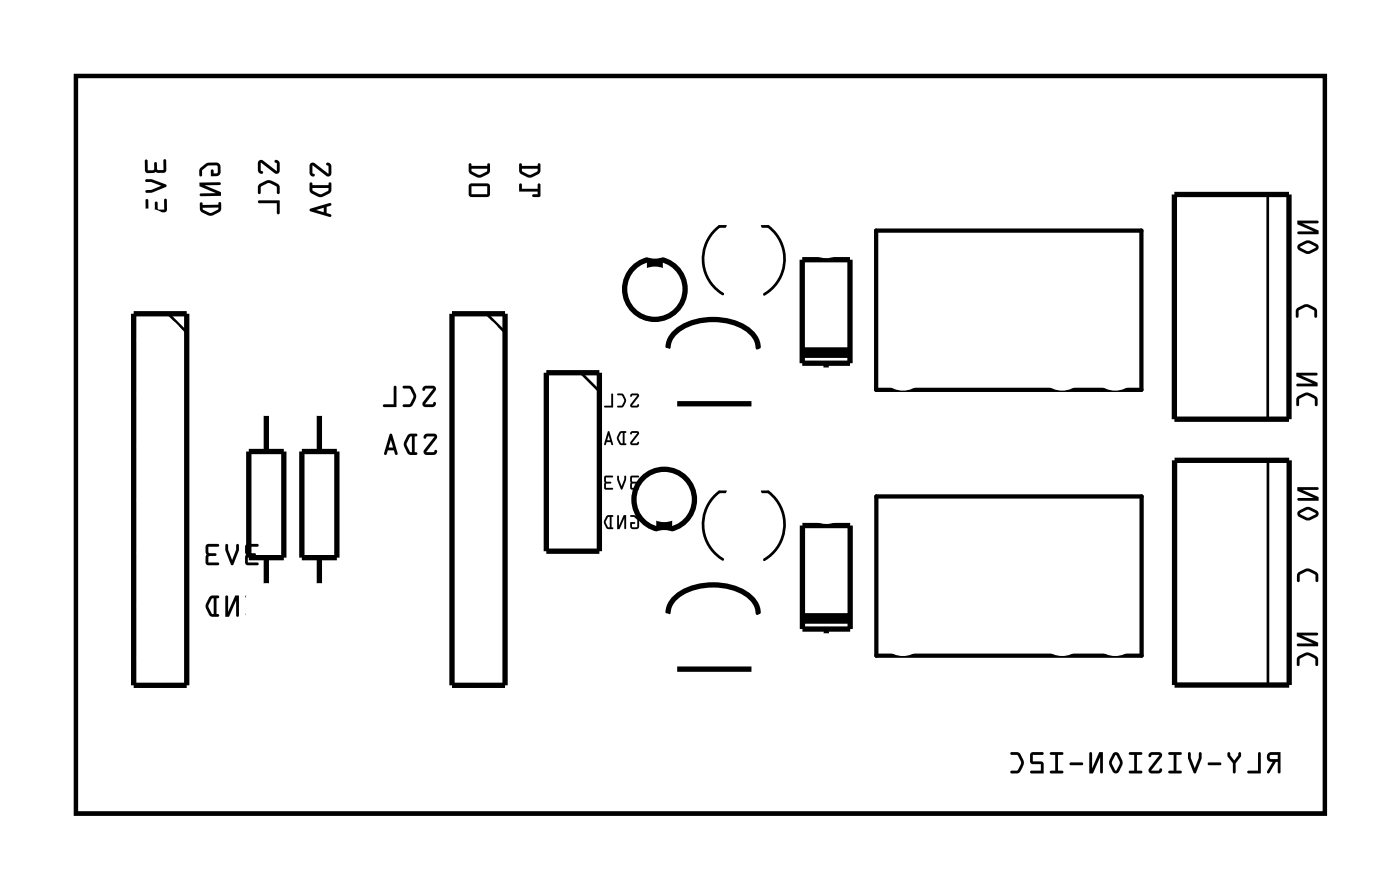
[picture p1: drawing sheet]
<svg xmlns="http://www.w3.org/2000/svg" width="67mm" height="43mm" viewBox="0 0 67 43" stroke-linecap="round" stroke-linejoin="round" font-family="sans-serif">
<path d="M3.6 3.6h59.8v35.3h-59.8zM41.9 11h12.7v7.7h-12.7zM42 23.8h12.7v7.6h-12.7z" fill="none" stroke="#000" stroke-width=".2"/>
<g fill="#000">
<path d="M31.1 12.3h.5v.5h-.5zM62.1 14.7l.4-.1a.49 .49 0 0 1 .6 .5l-.2 .1v-.3l-.4-.2-.3 .2v.3h-.1zM31.5 24.9h.6v.5h-.6zM62.2 27.4l.4-.2a.49 .49 0 0 1 .5 .6h-.1v-.3l-.4-.2-.4 .2v.3h-.1z"/>
<path d="M7 7.7l-.1 .5 .1 .1h.8l.2-.1-.1-.6-.1 .1v.4h-.3l-.1-.3v.3l-.3 .1v-.5zM7 8.6v.1l.7 .2-.7 .2v.1h.3l.7-.3-.1-.1-.6-.2zM7 9.5v.5l.1 .2h.8l.1-.1-.1-.6v.1v.4h-.3l-.1-.4-.1 .4h-.3v-.4z"/>
<path d="M7 7.7l-.1 .5 .1 .1h.8l.2-.1-.1-.6-.1 .1v.4h-.3l-.1-.3v.3l-.3 .1v-.5zM7 7.7h.1v.5l.3-.1v-.3l.1 .3h.3v-.4l.1-.1 .1 .6-.2 .1h-.8l-.1-.1zM7 8.6v.1l.7 .2-.7 .2v.1h.3l.7-.3-.1-.1-.6-.2zM7 8.6h.3l.6 .2 .1 .1-.7 .3h-.3v-.1l.7-.2-.7-.2zM7 9.5v.5l.1 .2h.8l.1-.1-.1-.6v.1v.4h-.3l-.1-.4-.1 .4h-.3v-.4zM7 9.5l.1 .1v.4h.3l.1-.4 .1 .4h.3v-.4v-.1l.1 .6-.1 .1h-.8l-.1-.2z"/>
<path d="M9.6 8l-.1 .2 .1 .2 .1-.2 .2-.3h.5v.4h-.2v-.2h-.1v.3h.3l.1-.1 .1-.3-.2-.2a.7 .7 0 0 0-.8 .2zM9.5 8.7l.1 .2 .7 .3-.7 .1v.1h1v-.2l-.8-.3h.7v-.2zM9.6 9.7v.4a.6 .6 0 0 0 .9 .1l.1-.2-.1-.3v.1h-.8v-.1zM9.7 9.9l.8 .1-.4 .2-.4-.2z"/>
<path d="M9.6 8l-.1 .2 .1 .2 .1-.2 .2-.3h.5v.4h-.2v-.2h-.1v.3h.3l.1-.1 .1-.3-.2-.2a.7 .7 0 0 0-.8 .2zM9.6 8l.3-.2h.5l.1 .1v.4l-.1 .1h-.3v-.3h.1v.2h.2v-.3l-.4-.1-.3 .3v.2h-.1l-.1-.2zM9.5 8.7l.1 .2 .7 .3-.7 .1v.1h1v-.2l-.8-.3h.7v-.2zM9.5 8.7h1v.2h-.7l.8 .3v.2h-1v-.1l.7-.1-.7-.3zM9.6 9.7v.4l.4 .2h.2l.4-.3-.1-.3v.1h-.8v-.1zM9.6 9.7h.1v.1h.8v-.1l.1 .3-.4 .3h-.2l-.4-.2zM9.7 9.9l.8 .1-.4 .2-.4-.2zM9.7 9.9v.1l.4 .2 .4-.2z"/>
<path d="M12.4 7.7l-.1 .4 .2 .2h.1l-.1-.1v-.4l.7 .5 .2-.1v-.4l-.1-.1h-.2l.2 .1-.1 .4-.6-.5zM12.4 8.8l-.1 .4 .1 .1 .1-.4 .3-.1 .4 .1 .1 .4 .1-.1v-.2a.61 .61 0 0 0-.7-.3zM12.4 9.6v.1h.9v.5h.1v-.6z"/>
<path d="M12.4 7.7l-.1 .4 .2 .2h.1l-.1-.2v-.3l.7 .5 .2-.1v-.4l-.1-.1h-.2l.2 .1-.1 .4-.6-.5zM12.4 7.7h.2l.6 .5 .1-.4-.2-.1h.2l.1 .1v.4l-.2 .1-.7-.5v.3l.1 .2h-.1l-.2-.2zM12.4 8.8v.5l.1-.1v-.3l.4-.1 .3 .1 .1 .3h.1v-.3l-.4-.2-.2-.1zM12.4 8.8l.4-.2 .2 .1 .4 .2v.3h-.1l-.1-.3-.3-.1-.4 .1v.3l-.1 .1zM12.4 9.6v.1h.9v.5h.1v-.6zM12.4 9.6h1v.6h-.1v-.5h-.9z"/>
<path d="M14.9 7.8l-.1 .5 .1 .1h.2l-.1-.1v-.4l.7 .5h.2v-.4l-.1-.2h-.2l.1 .2v.3l-.6-.5zM15 9h.7v.1l-.4 .2-.3-.2zM14.8 8.7l.1 .5a.61 .61 0 0 0 .9 .1l.1-.2-.1-.4-.1 .2h-.7l-.1-.2zM15.1 10l.4-.1v.3zM14.8 10l.1 .1 1 .2-.3-.1v-.3l.3-.1-.1-.1z"/>
<path d="M14.9 7.8l-.1 .5 .1 .1h.2l-.1-.1v-.4l.7 .5h.2v-.4l-.1-.2h-.2l.1 .2v.3l-.6-.5zM14.9 7.8h.2l.6 .5v-.3l-.1-.2h.2l.1 .2v.4h-.2l-.7-.5v.4l.1 .1h-.2l-.1-.1zM15 9h.7v.1l-.4 .2-.3-.2zM15 9v.1l.3 .2 .4-.2v-.1zM14.8 8.7l.1 .5a.61 .61 0 0 0 .9 .1l.1-.2-.1-.4-.1 .2h-.7l-.1-.2zM14.8 8.7h.1l.1 .2h.7l.1-.2 .1 .4-.4 .3h-.3l-.3-.2zM15.1 10l.4-.1v.3zM15.1 10l.4 .2v-.3zM14.8 10l.1 .1 1 .2-.3-.1v-.3l.3-.1-.1-.1zM14.8 10l1-.3 .1 .1-.3 .1v.3l.3 .1-1-.2z"/>
<path d="M20.3 18.5l-.1 .1 .1 .1 .1-.1h.3l-.4 .6-.1 .2 .2 .1h.4l.1-.1-.1-.2-.1 .1h-.3l.4-.6 .1-.1-.2-.1zM20.3 18.5h.4l.2 .1-.1 .1-.4 .6h.3l.1-.1 .1 .2-.1 .1h-.4l-.2-.1 .1-.2 .4-.6h-.3l-.1 .1zM19.3 18.5v.1h.3l.2 .3-.2 .4-.3 .1v.1h.3a.6 .6 0 0 0 .3-.7l-.2-.3zM19.3 18.5h.4l.2 .4-.1 .3-.2 .3-.3-.1 .3-.1 .2-.3-.2-.4h-.3zM18.9 18.5v.8l-.5 .1v.1h.6v-1zM18.9 18.5h.1v1h-.6v-.1l.4-.1z"/>
<path d="M20.3 18.5v.2l.1-.1h.3l-.4 .6-.1 .2 .2 .1h.4l.1-.1-.1-.2-.1 .1h-.3l.4-.6 .1-.1-.2-.1zM19.3 18.5v.1h.3l.2 .3-.2 .4-.3 .1v.1h.3a.6 .6 0 0 0 .3-.7l-.2-.3zM18.9 18.5l-.1 .8-.4 .1v.1h.6v-1z"/>
<path d="M22.6 8.1h.7v.1l-.4 .2-.3-.2zM22.6 8.1v.1l.3 .2 .4-.2v-.1zM22.5 7.8v.5a.6 .6 0 0 0 .9 0l.1-.1-.1-.4-.1 .1h-.7v-.1zM22.5 7.8h.1v.1h.7l.1-.1 .1 .4-.4 .3h-.3l-.3-.2zM22.6 8.9h.7v.4h-.7zM22.6 8.9v.4h.7v-.4zM22.5 8.8l-.1 .5 .1 .1h.8l.1-.1 .1-.4-.1-.1zM22.5 8.8h.9l.1 .1v.4l-.2 .1h-.8l-.1-.1z"/>
<path d="M22.6 8.1h.7v.1l-.4 .2-.3-.2zM22.5 7.8v.5a.6 .6 0 0 0 .9 0l.1-.1-.1-.4-.1 .1h-.7v-.1zM22.6 8.9h.7v.4h-.7zM22.5 8.8l-.1 .5 .1 .1h.8l.1-.1 .1-.4-.1-.1z"/>
<path d="M25 8.1h.7v.1l-.3 .2-.4-.2zM25 8.1v.1l.4 .2 .3-.2v-.1zM24.9 7.8v.5a.6 .6 0 0 0 .9 0l.1-.1-.1-.4-.1 .1h-.7v-.1zM24.9 7.8h.1v.1h.7l.1-.1 .1 .4-.4 .3h-.3l-.3-.2zM24.9 8.8v.4h.8v.1h-.2v.1h.4l-.1-.6h-.1v.2h-.7v-.2zM24.9 8.8h.1v.2h.7v-.2h.1l.1 .6h-.4v-.1h.2v-.1h-.8z"/>
<path d="M25 8.1h.7v.1l-.3 .2-.4-.2zM24.9 7.8v.5a.6 .6 0 0 0 .9 0l.1-.1-.1-.4-.1 .1h-.7v-.1zM24.9 8.8v.4h.8v.1h-.2v.1h.4l-.1-.6h-.1v.2h-.7v-.2z"/>
<path d="M30.2 18.9v.1l.3-.1-.3 .5 .3 .1 .1-.2-.3 .1 .3-.5zM30.2 18.9h.4l-.3 .5 .3-.1-.1 .2-.3-.1 .3-.5-.3 .1zM29.6 18.8v.1h.2l.1 .3-.1 .2-.3 .1h.3l.2-.4-.2-.3zM29.6 18.8h.2l.2 .3-.2 .4h-.3l.3-.1 .1-.2-.1-.3h-.2zM29.3 18.8v.6h-.3v.1h.3l.1-.6zM29.3 18.8l.1 .1-.1 .6h-.4l.1-.1h.3z"/>
<path d="M30.2 18.9v.1l.3-.1-.3 .5 .3 .1 .1-.2-.3 .1 .3-.5zM29.6 18.8v.1h.2l.1 .3-.1 .2-.3 .1h.3l.2-.4-.2-.3zM29.3 18.8v.6h-.3l-.1 .1h.4l.1-.6z"/>
<path d="M62.1 14.7v.5h.1v-.3l.3-.2 .4 .2v.3h.2l-.1-.4-.3-.2h-.2zM62.1 14.7l.4-.1h.2l.3 .2 .1 .4h-.2v-.3l-.4-.2-.3 .2v.3h-.1z"/>
<path d="M62.1 17.8v.2l.8 .4h-.8v.1h1v-.2l-.8-.3h.7v-.2zM62.1 19v.4l.1-.3 .3-.2 .4 .2 .1 .3h.1v-.3a.6 .6 0 0 0-.7-.3z"/>
<path d="M62.1 17.8v.2l.8 .4h-.8v.1h1v-.2l-.8-.3h.7v-.2zM62.1 17.8h.9v.2h-.7l.8 .3v.2h-1v-.1h.8l-.8-.4zM62.1 19v.4h.1v-.3l.4-.2 .3 .2 .1 .3h.1v-.4l-.4-.2h-.2zM62.1 19l.4-.2h.2l.4 .2v.4h-.1l-.1-.3-.3-.2-.4 .2v.3h-.1z"/>
<path d="M62.1 10.6v.1l.8 .4h-.7v.1h.9v-.2l-.8-.3h.8v-.1zM62.2 11.7v.3l.4 .1 .4-.1a.17 .17 0 0 0 0-.3l-.4-.2zM62.2 11.8l.4-.2 .4 .2-.4 .2z"/>
<path d="M62.1 10.6v.1l.8 .4h-.7v.1h.9v-.2l-.8-.3h.8v-.1zM62.1 10.6h1v.1h-.8l.8 .3v.2h-.9v-.1h.7l-.8-.4zM62.2 11.7v.3l.4 .1h.2l.3-.2v-.2l-.4-.2zM62.2 11.7l.4-.2 .4 .2a.17 .17 0 0 1 0 .3l-.4 .1-.4-.1zM62.2 11.8l.4-.2 .4 .2-.4 .2zM62.3 11.8l.3 .2 .4-.2-.4-.2z"/>
<path d="M3.6 3.6v35.3h59.8v-35.3zM3.6 3.6h59.8v35.3h-59.8z"/>
<path d="M11.8 28.5v.1l.2 .1 .3 .3-.1 .4-.3-.1v-.1h.1v-.1h-.3l.1 .4h.5l.1-.2a.7 .7 0 0 0-.2-.7zM11.8 28.5h.3l.3 .4v.4l-.1 .2h-.4l-.2-.1v-.4l.4 .1-.1 .1h-.1v.2l.4-.1-.1-.4-.2-.3h-.2zM10.8 28.5v1h.2l.3-.8v.7l.1 .1v-1h-.1l-.4 .8v-.7zM10.8 28.5l.1 .1v.7l.4-.8h.1v1l-.1-.1v-.7l-.3 .8h-.2zM10 28.6l-.1 .3v.2l.2 .4h.4v-.1h-.1v-.8l.1-.1zM10 28.6l.5-.1-.1 .1v.8h.1v.1h-.4l-.2-.4-.1-.2zM10.1 28.6h.1v.8l-.1-.1-.1-.3zM10.2 28.6l-.2 .4 .1 .3 .1 .1v-.8z"/>
<path d="M11.8 26.1l-.1 .9h.2h.4v-.1h-.4v-.3l.4-.1h-.4v-.3h.4l.1-.1zM11.8 26.1h.6l-.1 .1h-.4v.3h.4l-.4 .1v.3h.4v.1l-.4 .1-.2-.1zM10.8 26.1v.2l.3 .7h.1l.2-.7v-.2h-.1l-.2 .7-.2-.7zM10.8 26l.1 .1 .2 .7 .2-.7h.1v.2l-.2 .7h-.1l-.3-.7zM9.9 26.1v.9h.1h.5v-.1h-.5v-.3l.4-.1h-.4v-.3h.4l.1-.1zM9.9 26.1h.6l-.1 .1h-.4v.3h.4l-.4 .1v.3h.5v.1l-.5 .1-.1-.1z"/>
<path d="M11.8 28.5v.1l.2 .1 .3 .3-.1 .4-.3-.1v-.1h.1v-.1h-.3l.1 .4h.4l.2-.1a.64 .64 0 0 0-.6-.9zM10.8 28.5v1h.2l.3-.8v.7l.1 .1v-1h-.1l-.4 .8v-.7zM10 28.6a.6 .6 0 0 0 0 .9h.4l.1-.1h-.1v-.8l.1-.1zM10.2 28.6v.8l-.1-.1-.1-.3z"/>
<path d="M11.8 26.1l-.1 .9 .2 .1 .4-.1v-.1h-.4v-.3l.4-.1h-.4v-.3h.4l.1-.1zM10.8 26v.3l.3 .7h.1l.2-.7v-.2h-.1l-.2 .7-.2-.7zM9.9 26.1v.9l.1 .1 .5-.1v-.1h-.5v-.3l.4-.1h-.4v-.3h.4l.1-.1z"/>
<path d="M20.3 20.8v.2l.2-.1h.3l-.5 .6v.2l.1 .1h.4l.1-.1v-.2l-.1 .1h-.4l.5-.6v-.2h-.1zM20.3 20.8h.5h.1v.2l-.5 .6h.4l.1-.1v.2l-.1 .1h-.4l-.1-.1v-.2l.5-.6h-.3l-.2 .1zM19.5 20.8l-.2 .4 .1 .2 .2 .3 .3 .1 .1-.1-.1-.1v-.7l.1-.1zM19.5 20.8h.5l-.1 .1v.7l.1 .1-.1 .1-.3-.1-.2-.3-.1-.2zM19.6 20.9h.1v.7h-.1l-.1-.3zM19.6 20.9l-.1 .4 .1 .3h.1v-.7zM18.7 20.8l-.3 .9 .1 .1 .1-.3h.3l.1 .3-.2-1zM18.7 20.8h.1l.2 1-.1-.3h-.3l-.1 .3-.1-.1zM18.7 21.1l.1 .3h-.2zM18.7 21.1l-.1 .3h.2z"/>
<path d="M20.3 20.8v.2l.2-.1h.3l-.5 .6v.2l.1 .1h.4l.1-.1v-.2l-.1 .1h-.4l.5-.6v-.2h-.1zM19.5 20.8a.6 .6 0 0 0 0 .9l.4 .1 .1-.1-.1-.1v-.7l.1-.1zM19.6 20.9h.1v.7h-.1l-.1-.3zM18.7 20.8l-.3 .9 .1 .1 .1-.3h.3l.1 .3-.2-1zM18.7 21.1l.1 .3h-.2z"/>
<path d="M30.2 24.7l.3 .2v.3h-.2v-.1l.1-.1h-.2l.1 .3h.3v-.4a.31 .31 0 0 0-.4-.2zM29.6 24.7l-.1 .6h.2l.2-.5v.5l.1-.6h-.1l-.3 .5v-.5zM29.1 24.7h.1v.5l-.2-.2zM29 24.7a.4 .4 0 0 0 0 .6h.4l-.1-.1v-.5h.1z"/>
<path d="M30.2 24.7l.3 .2v.3h-.2v-.1l.1-.1h-.2l.1 .3h.3v-.4a.31 .31 0 0 0-.4-.2zM30.2 24.7h.2l.2 .1v.4l-.1 .1-.3-.1v-.2h.2l-.1 .1v.1h.2v-.3zM29.6 24.7v.6h.1l.2-.5v.5l.1-.6h-.1l-.3 .5v-.5zM29.6 24.7v.5l.3-.5h.1l-.1 .6v-.5l-.2 .5h-.2zM29.1 24.7h.1v.5l-.2-.2zM29.1 24.7l-.1 .3 .2 .2v-.5zM29 24.7l-.1 .4 .2 .2h.2v-.6h.1zM29 24.7h.4h-.1v.6h-.2l-.2-.2z"/>
<path d="M30.2 22.8v.6h.4l-.3-.1v-.1l.2-.1-.2-.1v-.2h.3zM30.2 22.8h.4h-.3v.2l.2 .1-.2 .1v.1h.3v.1h-.4zM29.6 22.8l-.1 .2 .3 .4 .2-.6h-.1l-.1 .5zM29.6 22.8l.2 .5 .1-.5h.1l-.2 .6-.3-.4zM28.9 22.8v.6h.4l-.3-.1v-.1l.3-.1-.3-.1v-.2h.3zM28.9 22.8h.4h-.3v.2l.3 .1-.3 .1v.1h.3v.1h-.4z"/>
<path d="M30.2 20.7v.1l.3-.1-.3 .5 .3 .1 .1-.2-.3 .1 .3-.5zM30.2 20.7h.4l-.3 .5 .3-.1-.1 .2-.3-.1 .3-.5-.3 .1zM29.7 20.7h.1v.5l-.2-.2zM29.7 20.7l-.1 .3 .2 .2v-.5zM29.7 20.7l-.1 .4 .1 .2h.3l-.1-.6h.1zM29.7 20.7h.3h-.1l.1 .6h-.3l-.1-.2zM29.1 20.8l.1 .3h-.1zM29.1 20.8v.3h.1zM29.1 20.6l-.2 .7h.1v-.1h.2l.1 .1zM29.1 20.6l.2 .7-.1-.1h-.2v.1h-.1z"/>
<path d="M30.2 22.8v.6h.4v-.1h-.3v-.1l.2-.1-.2-.1v-.2h.3zM29.6 22.8l-.1 .2 .3 .4 .2-.6h-.1l-.1 .5-.2-.5zM28.9 22.8v.6h.4v-.1h-.3v-.1l.3-.1-.3-.1v-.2h.3z"/>
<path d="M30.2 20.7v.1l.3-.1-.3 .5 .3 .1 .1-.2-.3 .1 .3-.5zM29.7 20.7h.1v.5l-.2-.2zM29.7 20.7a.4 .4 0 0 0 0 .6h.3l-.1-.1v-.5h.1zM29.1 20.8l.1 .3h-.1zM29.1 20.6l-.2 .7h.1v-.1h.2l.1 .1z"/>
<path d="M60.8 36.1h.4v.2h-.4zM60.7 36.1a.24 .24 0 0 0 0 .2 .24 .24 0 0 0 .2 .2l-.2 .5h.1l.3-.5h.1v.4l.1 .1v-1zM60.3 36l-.1 .9h-.4v.1h.6v-.9zM58.8 36v.2l.2 .3v.4l.1 .1 .1-.5 .2-.3v-.2h-.1l-.2 .4-.2-.4zM57.8 36.5l.1 .1h.6l-.1-.1zM56.9 36v.3l.2 .7h.1l.3-.7v-.3h-.1l-.2 .8-.2-.8zM56 36v.1h.2v.8h-.2l-.1 .1h.6v-.1h-.2v-.8h.2l.1-.1zM55 36v.2l.2-.1h.3l-.5 .7v.1l.1 .1h.4l.1-.1v-.1l-.1 .1h-.4l.5-.7v-.1l-.1-.1zM54.1 36v.1h.2v.8h-.2l-.1 .1h.7v-.1h-.3v-.8h.3v-.1zM53.3 36l-.2 .5 .2 .4a.17 .17 0 0 0 .3 0l.1-.5-.1-.4zM53.4 36.1l.2 .4-.2 .4-.2-.4zM52.2 36v1h.1l.4-.8v.7l.1 .1v-1h-.2l-.3 .8v-.7zM51.2 36.5l.1 .1h.6l-.1-.1zM50.3 36v.1h.2v.8h-.2v.1h.6v-.1h-.2v-.8h.2v-.1zM49.4 36l-.1 .5 .1 .1h.4v.3h-.4l-.1 .1h.7l-.1-.5-.5-.1v-.3h.5l.1-.1zM48.4 36v.1h.3l.2 .4-.2 .4h-.3v.1h.3a.6 .6 0 0 0 .3-.6l-.2-.4z"/>
<path d="M60.8 36.1h.4v.2h-.4zM60.8 36.1v.2h.4v-.2zM60.7 36.1v.2l.2 .2-.2 .5h.1l.3-.5h.1v.4l.1 .1v-1zM60.7 36.1l.6-.1v1l-.1-.1v-.4h-.1l-.3 .5h-.1l.2-.5a.24 .24 0 0 1-.2-.2 .24 .24 0 0 1 0-.2zM60.3 36l-.1 .9h-.4v.1h.6v-.9zM60.3 36l.1 .1v.9h-.6v-.1h.4zM58.8 36v.2l.2 .3v.4l.1 .1 .1-.5 .2-.3v-.2h-.1l-.2 .4-.2-.4zM58.8 36h.1l.2 .4 .2-.4h.1v.2l-.2 .3-.1 .5-.1-.1v-.4l-.2-.3zM57.8 36.5l.1 .1h.6l-.1-.1zM57.8 36.5h.6l.1 .1h-.6zM56.9 36v.3l.2 .7h.1l.3-.7v-.3h-.1l-.2 .8-.2-.8zM56.9 36h.1l.2 .8 .2-.8h.1v.3l-.3 .7h-.1l-.2-.7zM56 36v.1h.2v.8h-.2l-.1 .1h.6v-.1h-.2v-.8h.2l.1-.1zM56 36h.6l-.1 .1h-.2v.8h.2v.1h-.6l.1-.1h.2v-.8h-.2zM55 36v.2l.2-.1h.3l-.5 .7v.1l.1 .1h.4l.1-.1v-.1l-.1 .1h-.4l.5-.7v-.1l-.1-.1zM55 36h.5l.1 .1v.1l-.5 .7h.4l.1-.1v.1l-.1 .1h-.4l-.1-.1v-.1l.5-.7h-.3l-.2 .1zM54.1 36v.1h.2v.8h-.2l-.1 .1h.7v-.1h-.3v-.8h.3v-.1zM54.1 36h.6v.1h-.3v.8h.3v.1h-.7l.1-.1h.2v-.8h-.2zM53.3 36l-.2 .6 .2 .4h.2l.2-.4v-.2l-.1-.4zM53.3 36h.3l.1 .4v.2l-.2 .4h-.2l-.2-.4zM53.4 36.1l.2 .4-.2 .4-.2-.4zM53.4 36.1l-.2 .4 .2 .4 .2-.4zM52.2 36v1h.1l.4-.8v.7l.1 .1v-1h-.2l-.3 .8v-.7zM52.2 36l.1 .1v.7l.3-.8h.2v1l-.1-.1v-.7l-.4 .8h-.1zM51.2 36.5l.1 .1h.6l-.1-.1zM51.2 36.5h.6l.1 .1h-.6zM50.3 36v.1h.2v.8h-.2v.1h.6v-.1h-.2v-.8h.2v-.1zM50.3 36h.6v.1h-.2v.8h.2v.1h-.6v-.1h.2v-.8h-.2zM49.4 36l-.1 .5 .1 .1h.4v.3h-.4l-.1 .1h.7l-.1-.5-.5-.1v-.3h.5l.1-.1zM49.4 36h.6l-.1 .1h-.5v.3l.5 .1 .1 .5h-.7l.1-.1h.4v-.3h-.4l-.1-.1zM48.4 36v.1h.3l.2 .4-.2 .4h-.3v.1h.3l.2-.3 .1-.3-.2-.4zM48.4 36h.4l.2 .4-.1 .3-.2 .3h-.3v-.1h.3l.2-.4-.2-.4h-.3z"/>
<path d="M62.2 27.4l-.1 .4h.1v-.3l.4-.2 .4 .2v.3h.1v-.4l-.4-.2h-.2zM62.2 27.4l.3-.2h.2l.4 .2v.4h-.1v-.3l-.4-.2-.4 .2v.3l-.1 .1z"/>
<path d="M62.1 30.3v.2l.8 .3h-.7l-.1 .1h1v-.2l-.8-.3h.7l.1-.1zM62.2 31.4l-.1 .4 .1 .1v-.4l.4-.1 .4 .1v.4l.1-.1v-.2a.6 .6 0 0 0-.6-.3z"/>
<path d="M62.1 30.3v.2l.8 .3h-.7l-.1 .1h1v-.2l-.8-.3h.7l.1-.1zM62.1 30.3h1l-.1 .1h-.7l.8 .3v.2h-1l.1-.1h.7l-.8-.3zM62.2 31.4l-.1 .5 .1-.1v-.3l.4-.1 .4 .1v.3h.1v-.3l-.3-.2-.3-.1zM62.1 31.4l.4-.2 .3 .1 .3 .2v.3h-.1l-.1-.3-.3-.1-.4 .1v.3l-.1 .1z"/>
<path d="M62.1 23.3v.2l.8 .3h-.7v.2h.9v-.2l-.8-.4h.8v-.1zM62.2 24.5v.2l.4 .2 .4-.2a.17 .17 0 0 0 0-.3l-.4-.1zM62.2 24.6l.4-.2 .4 .2-.4 .2z"/>
<path d="M62.1 23.3v.2l.8 .3h-.7v.2h.9v-.2l-.8-.4h.8v-.1zM62.1 23.3h1v.1h-.8l.8 .4v.2h-.9v-.2h.7l-.8-.3zM62.2 24.5v.2l.4 .2h.2l.3-.3v-.1l-.4-.2zM62.2 24.5l.4-.2 .4 .1a.17 .17 0 0 1 0 .3l-.4 .2-.4-.2zM62.2 24.6l.4-.2 .4 .2-.4 .2zM62.3 24.6l.3 .2 .4-.2-.4-.2z"/>
</g>
<g fill="none" stroke="#000" stroke-width=".25">
<path d="M6.4 15h2.5v17.8h-2.5zM12.8 19.8v1.8M15.3 19.8v1.8M21.6 15h2.6v17.8h-2.6zM26.2 17.8h2.5v8.6h-2.5zM31.1 12.3h.5v.5h-.5zM32 16.6a1.92 1.92 0 0 1 2.2-1.3 2.34 2.34 0 0 1 2 1l.1 .3M32.4 19.3h3.6M38.4 12.4h2.3v5h-2.3zM39.6 12.3v.1M39.6 17.4v.3M56.2 9.3h5.5v10.8h-5.5z"/>
<path d="M11.9 21.6h1.7v5.1h-1.7zM12.8 26.7v1.3M14.5 21.6h1.6v5.1h-1.6zM15.3 26.7v1.3M31.5 24.9h.6v.5h-.6zM32 29.3a1.92 1.92 0 0 1 2.2-1.3 2.34 2.34 0 0 1 2 1l.1 .3M32.4 32h3.6M38.4 25.1h2.3v5h-2.3zM39.6 25v.1M39.6 30.1v.3M56.2 22h5.5v10.8h-5.5z"/>
<circle cx="31.4" cy="13.8" r="1.45"/>
<circle cx="31.8" cy="23.9" r="1.45"/>
</g>
<path d="M38.4 16.9h2.3M38.4 29.6h2.3" fill="none" stroke="#000" stroke-width=".51"/>
<path d="M8.1 15l.8 .9M23.3 15l.9 .9M27.8 17.8l.9 .9M34.8 10.8h-.4a1.95 1.95 0 0 0 .2 3.3M36.5 10.8a.97 .97 0 0 1 .9 .9 1.95 1.95 0 0 1-.8 2.4M60.7 9.3v10.8M34.8 23.5h-.4a1.95 1.95 0 0 0 .2 3.3M36.5 23.5a.97 .97 0 0 1 .9 .9 1.95 1.95 0 0 1-.8 2.4M60.7 22v10.8" fill="none" stroke="#000" stroke-width=".13"/>
<circle cx="12.8" cy="18.8" r=".7" fill="#fff"/>
<circle cx="12.8" cy="18.8" r=".7" fill="none" stroke="#fff" stroke-width=".76" stroke-linecap="butt"/>
<circle cx="12.8" cy="29" r=".7" fill="#fff"/>
<circle cx="12.8" cy="29" r=".7" fill="none" stroke="#fff" stroke-width=".76" stroke-linecap="butt"/>
<circle cx="15.3" cy="18.8" r=".7" fill="#fff"/>
<circle cx="15.3" cy="18.8" r=".7" fill="none" stroke="#fff" stroke-width=".76" stroke-linecap="butt"/>
<circle cx="15.3" cy="29" r=".7" fill="#fff"/>
<circle cx="15.3" cy="29" r=".7" fill="none" stroke="#fff" stroke-width=".76" stroke-linecap="butt"/>
<circle cx="23.5" cy="11.2" r="1.1" fill="#fff"/>
<circle cx="23.5" cy="11.2" r="1.1" fill="none" stroke="#fff" stroke-width=".25"/>
<circle cx="7.1" cy="11.2" r="1.1" fill="#fff"/>
<circle cx="7.1" cy="11.2" r="1.1" fill="none" stroke="#fff" stroke-width=".25"/>
<circle cx="50.9" cy="25.2" r=".76" fill="#fff"/>
<circle cx="50.9" cy="25.2" r=".76" fill="none" stroke="#fff" stroke-width=".76" stroke-linecap="butt"/>
<circle cx="50.9" cy="30.3" r=".76" fill="#fff"/>
<circle cx="50.9" cy="30.3" r=".76" fill="none" stroke="#fff" stroke-width=".76" stroke-linecap="butt"/>
<circle cx="43.2" cy="25.2" r=".76" fill="#fff"/>
<circle cx="43.2" cy="25.2" r=".76" fill="none" stroke="#fff" stroke-width=".76" stroke-linecap="butt"/>
<circle cx="53.4" cy="30.3" r=".76" fill="#fff"/>
<circle cx="53.4" cy="30.3" r=".76" fill="none" stroke="#fff" stroke-width=".76" stroke-linecap="butt"/>
<circle cx="53.4" cy="25.2" r=".76" fill="#fff"/>
<circle cx="53.4" cy="25.2" r=".76" fill="none" stroke="#fff" stroke-width=".76" stroke-linecap="butt"/>
<circle cx="43.2" cy="30.3" r=".76" fill="#fff"/>
<circle cx="43.2" cy="30.3" r=".76" fill="none" stroke="#fff" stroke-width=".76" stroke-linecap="butt"/>
<circle cx="50.9" cy="12.5" r=".76" fill="#fff"/>
<circle cx="50.9" cy="12.5" r=".76" fill="none" stroke="#fff" stroke-width=".76" stroke-linecap="butt"/>
<circle cx="50.9" cy="17.6" r=".76" fill="#fff"/>
<circle cx="50.9" cy="17.6" r=".76" fill="none" stroke="#fff" stroke-width=".76" stroke-linecap="butt"/>
<circle cx="43.2" cy="12.5" r=".76" fill="#fff"/>
<circle cx="43.2" cy="12.5" r=".76" fill="none" stroke="#fff" stroke-width=".76" stroke-linecap="butt"/>
<circle cx="53.4" cy="17.6" r=".76" fill="#fff"/>
<circle cx="53.4" cy="17.6" r=".76" fill="none" stroke="#fff" stroke-width=".76" stroke-linecap="butt"/>
<circle cx="53.4" cy="12.5" r=".76" fill="#fff"/>
<circle cx="53.4" cy="12.5" r=".76" fill="none" stroke="#fff" stroke-width=".76" stroke-linecap="butt"/>
<circle cx="43.2" cy="17.6" r=".76" fill="#fff"/>
<circle cx="43.2" cy="17.6" r=".76" fill="none" stroke="#fff" stroke-width=".76" stroke-linecap="butt"/>
<path d="M38.8 18h1.5v1.6h-1.5z" fill="#fff"/>
<path d="M38.8 18h1.5v1.6h-1.5z" fill="none" stroke="#fff" stroke-width=".76" stroke-linecap="butt"/>
<circle cx="39.6" cy="18.8" r=".79" fill="#fff"/>
<circle cx="39.6" cy="18.8" r=".79" fill="none" stroke="#fff" stroke-width=".76" stroke-linecap="butt"/>
<circle cx="39.6" cy="11.2" r=".79" fill="#fff"/>
<circle cx="39.6" cy="11.2" r=".79" fill="none" stroke="#fff" stroke-width=".76" stroke-linecap="butt"/>
<path d="M38.8 30.7h1.5v1.6h-1.5z" fill="#fff"/>
<path d="M38.8 30.7h1.5v1.6h-1.5z" fill="none" stroke="#fff" stroke-width=".76" stroke-linecap="butt"/>
<circle cx="39.6" cy="31.5" r=".79" fill="#fff"/>
<circle cx="39.6" cy="31.5" r=".79" fill="none" stroke="#fff" stroke-width=".76" stroke-linecap="butt"/>
<circle cx="39.6" cy="23.9" r=".79" fill="#fff"/>
<circle cx="39.6" cy="23.9" r=".79" fill="none" stroke="#fff" stroke-width=".76" stroke-linecap="butt"/>
<circle cx="35.6" cy="13.7" r=".6" fill="#fff"/>
<circle cx="35.6" cy="13.7" r=".6" fill="none" stroke="#fff" stroke-width=".65" stroke-linecap="butt"/>
<path d="M35 13.1h1.2v1.2h-1.2z" fill="#fff"/>
<path d="M35 13.1h1.2v1.2h-1.2z" fill="none" stroke="#fff" stroke-width=".65" stroke-linecap="butt"/>
<circle cx="35.6" cy="11.2" r=".6" fill="#fff"/>
<circle cx="35.6" cy="11.2" r=".6" fill="none" stroke="#fff" stroke-width=".65" stroke-linecap="butt"/>
<circle cx="35.6" cy="26.4" r=".6" fill="#fff"/>
<circle cx="35.6" cy="26.4" r=".6" fill="none" stroke="#fff" stroke-width=".65" stroke-linecap="butt"/>
<path d="M35 25.8h1.2v1.2h-1.2z" fill="#fff"/>
<path d="M35 25.8h1.2v1.2h-1.2z" fill="none" stroke="#fff" stroke-width=".65" stroke-linecap="butt"/>
<circle cx="35.6" cy="23.9" r=".6" fill="#fff"/>
<circle cx="35.6" cy="23.9" r=".6" fill="none" stroke="#fff" stroke-width=".65" stroke-linecap="butt"/>
<circle cx="31.4" cy="11.3" r=".7" fill="#fff"/>
<circle cx="31.4" cy="11.3" r=".7" fill="none" stroke="#fff" stroke-width=".76" stroke-linecap="butt"/>
<circle cx="31.4" cy="13.8" r=".7" fill="#fff"/>
<circle cx="31.4" cy="13.8" r=".7" fill="none" stroke="#fff" stroke-width=".76" stroke-linecap="butt"/>
<circle cx="31.8" cy="23.9" r=".7" fill="#fff"/>
<circle cx="31.8" cy="23.9" r=".7" fill="none" stroke="#fff" stroke-width=".76" stroke-linecap="butt"/>
<circle cx="31.8" cy="26.4" r=".7" fill="#fff"/>
<circle cx="31.8" cy="26.4" r=".7" fill="none" stroke="#fff" stroke-width=".76" stroke-linecap="butt"/>
<circle cx="53.4" cy="12.3" r=".64" fill="#fff"/>
<circle cx="53.4" cy="12.3" r=".64" fill="none" stroke="#fff" stroke-width=".51"/>
<circle cx="50.8" cy="12.3" r=".64" fill="#fff"/>
<circle cx="50.8" cy="12.3" r=".64" fill="none" stroke="#fff" stroke-width=".51"/>
<circle cx="43.2" cy="12.3" r=".64" fill="#fff"/>
<circle cx="43.2" cy="12.3" r=".64" fill="none" stroke="#fff" stroke-width=".51"/>
<circle cx="43.2" cy="17.4" r=".64" fill="#fff"/>
<circle cx="43.2" cy="17.4" r=".64" fill="none" stroke="#fff" stroke-width=".51"/>
<circle cx="50.8" cy="17.4" r=".64" fill="#fff"/>
<circle cx="50.8" cy="17.4" r=".64" fill="none" stroke="#fff" stroke-width=".51"/>
<circle cx="53.4" cy="17.4" r=".64" fill="#fff"/>
<circle cx="53.4" cy="17.4" r=".64" fill="none" stroke="#fff" stroke-width=".51"/>
<circle cx="53.4" cy="25" r=".64" fill="#fff"/>
<circle cx="53.4" cy="25" r=".64" fill="none" stroke="#fff" stroke-width=".51"/>
<circle cx="50.9" cy="25" r=".64" fill="#fff"/>
<circle cx="50.9" cy="25" r=".64" fill="none" stroke="#fff" stroke-width=".51"/>
<circle cx="43.2" cy="25" r=".64" fill="#fff"/>
<circle cx="43.2" cy="25" r=".64" fill="none" stroke="#fff" stroke-width=".51"/>
<circle cx="43.2" cy="30.1" r=".64" fill="#fff"/>
<circle cx="43.2" cy="30.1" r=".64" fill="none" stroke="#fff" stroke-width=".51"/>
<circle cx="50.9" cy="30.1" r=".64" fill="#fff"/>
<circle cx="50.9" cy="30.1" r=".64" fill="none" stroke="#fff" stroke-width=".51"/>
<circle cx="53.4" cy="30.1" r=".64" fill="#fff"/>
<circle cx="53.4" cy="30.1" r=".64" fill="none" stroke="#fff" stroke-width=".51"/>
<circle cx="31.7" cy="30.4" r=".7" fill="#fff"/>
<circle cx="31.7" cy="30.4" r=".7" fill="none" stroke="#fff" stroke-width=".76" stroke-linecap="butt"/>
<circle cx="34.2" cy="30.4" r=".7" fill="#fff"/>
<circle cx="34.2" cy="30.4" r=".7" fill="none" stroke="#fff" stroke-width=".76" stroke-linecap="butt"/>
<circle cx="36.7" cy="30.4" r=".7" fill="#fff"/>
<circle cx="36.7" cy="30.4" r=".7" fill="none" stroke="#fff" stroke-width=".76" stroke-linecap="butt"/>
<circle cx="31.7" cy="17.7" r=".7" fill="#fff"/>
<circle cx="31.7" cy="17.7" r=".7" fill="none" stroke="#fff" stroke-width=".76" stroke-linecap="butt"/>
<circle cx="34.2" cy="17.7" r=".7" fill="#fff"/>
<circle cx="34.2" cy="17.7" r=".7" fill="none" stroke="#fff" stroke-width=".76" stroke-linecap="butt"/>
<circle cx="36.7" cy="17.7" r=".7" fill="#fff"/>
<circle cx="36.7" cy="17.7" r=".7" fill="none" stroke="#fff" stroke-width=".76" stroke-linecap="butt"/>
<path d="M57.7 30.1h1.5v1.6h-1.5z" fill="#fff"/>
<path d="M57.7 30.1h1.5v1.6h-1.5z" fill="none" stroke="#fff" stroke-width=".76" stroke-linecap="butt"/>
<circle cx="58.5" cy="30.9" r=".76" fill="#fff"/>
<circle cx="58.5" cy="30.9" r=".76" fill="none" stroke="#fff" stroke-width=".76" stroke-linecap="butt"/>
<circle cx="58.5" cy="27.4" r=".76" fill="#fff"/>
<circle cx="58.5" cy="27.4" r=".76" fill="none" stroke="#fff" stroke-width=".76" stroke-linecap="butt"/>
<circle cx="58.5" cy="23.9" r=".76" fill="#fff"/>
<circle cx="58.5" cy="23.9" r=".76" fill="none" stroke="#fff" stroke-width=".76" stroke-linecap="butt"/>
<path d="M57.7 17.4h1.5v1.5h-1.5z" fill="#fff"/>
<path d="M57.7 17.4h1.5v1.5h-1.5z" fill="none" stroke="#fff" stroke-width=".76" stroke-linecap="butt"/>
<circle cx="58.5" cy="18.2" r=".76" fill="#fff"/>
<circle cx="58.5" cy="18.2" r=".76" fill="none" stroke="#fff" stroke-width=".76" stroke-linecap="butt"/>
<circle cx="58.5" cy="14.7" r=".76" fill="#fff"/>
<circle cx="58.5" cy="14.7" r=".76" fill="none" stroke="#fff" stroke-width=".76" stroke-linecap="butt"/>
<circle cx="58.5" cy="11.2" r=".76" fill="#fff"/>
<circle cx="58.5" cy="11.2" r=".76" fill="none" stroke="#fff" stroke-width=".76" stroke-linecap="butt"/>
<circle cx="7.7" cy="6.2" r=".74" fill="#fff"/>
<circle cx="7.7" cy="6.2" r=".74" fill="none" stroke="#fff" stroke-width=".76" stroke-linecap="butt"/>
<circle cx="10.2" cy="6.2" r=".74" fill="#fff"/>
<circle cx="10.2" cy="6.2" r=".74" fill="none" stroke="#fff" stroke-width=".76" stroke-linecap="butt"/>
<circle cx="12.7" cy="6.2" r=".74" fill="#fff"/>
<circle cx="12.7" cy="6.2" r=".74" fill="none" stroke="#fff" stroke-width=".76" stroke-linecap="butt"/>
<circle cx="15.3" cy="6.2" r=".74" fill="#fff"/>
<circle cx="15.3" cy="6.2" r=".74" fill="none" stroke="#fff" stroke-width=".76" stroke-linecap="butt"/>
<circle cx="17.8" cy="6.2" r=".74" fill="#fff"/>
<circle cx="17.8" cy="6.2" r=".74" fill="none" stroke="#fff" stroke-width=".76" stroke-linecap="butt"/>
<circle cx="20.4" cy="6.2" r=".74" fill="#fff"/>
<circle cx="20.4" cy="6.2" r=".74" fill="none" stroke="#fff" stroke-width=".76" stroke-linecap="butt"/>
<circle cx="22.9" cy="6.2" r=".74" fill="#fff"/>
<circle cx="22.9" cy="6.2" r=".74" fill="none" stroke="#fff" stroke-width=".76" stroke-linecap="butt"/>
<circle cx="25.4" cy="6.2" r=".74" fill="#fff"/>
<circle cx="25.4" cy="6.2" r=".74" fill="none" stroke="#fff" stroke-width=".76" stroke-linecap="butt"/>
<circle cx="28" cy="6.2" r=".74" fill="#fff"/>
<circle cx="28" cy="6.2" r=".74" fill="none" stroke="#fff" stroke-width=".76" stroke-linecap="butt"/>
<circle cx="30.5" cy="6.2" r=".74" fill="#fff"/>
<circle cx="30.5" cy="6.2" r=".74" fill="none" stroke="#fff" stroke-width=".76" stroke-linecap="butt"/>
<circle cx="33.1" cy="6.2" r=".74" fill="#fff"/>
<circle cx="33.1" cy="6.2" r=".74" fill="none" stroke="#fff" stroke-width=".76" stroke-linecap="butt"/>
<circle cx="35.6" cy="6.2" r=".74" fill="#fff"/>
<circle cx="35.6" cy="6.2" r=".74" fill="none" stroke="#fff" stroke-width=".76" stroke-linecap="butt"/>
<circle cx="38.1" cy="6.2" r=".74" fill="#fff"/>
<circle cx="38.1" cy="6.2" r=".74" fill="none" stroke="#fff" stroke-width=".76" stroke-linecap="butt"/>
<circle cx="40.7" cy="6.2" r=".74" fill="#fff"/>
<circle cx="40.7" cy="6.2" r=".74" fill="none" stroke="#fff" stroke-width=".76" stroke-linecap="butt"/>
<circle cx="43.2" cy="6.2" r=".74" fill="#fff"/>
<circle cx="43.2" cy="6.2" r=".74" fill="none" stroke="#fff" stroke-width=".76" stroke-linecap="butt"/>
<circle cx="45.8" cy="6.2" r=".74" fill="#fff"/>
<circle cx="45.8" cy="6.2" r=".74" fill="none" stroke="#fff" stroke-width=".76" stroke-linecap="butt"/>
<circle cx="7.7" cy="6.2" r=".74" fill="#fff"/>
<circle cx="7.7" cy="6.2" r=".74" fill="none" stroke="#fff" stroke-width=".76" stroke-linecap="butt"/>
<circle cx="10.2" cy="6.2" r=".74" fill="#fff"/>
<circle cx="10.2" cy="6.2" r=".74" fill="none" stroke="#fff" stroke-width=".76" stroke-linecap="butt"/>
<circle cx="12.7" cy="6.2" r=".74" fill="#fff"/>
<circle cx="12.7" cy="6.2" r=".74" fill="none" stroke="#fff" stroke-width=".76" stroke-linecap="butt"/>
<circle cx="15.3" cy="6.2" r=".74" fill="#fff"/>
<circle cx="15.3" cy="6.2" r=".74" fill="none" stroke="#fff" stroke-width=".76" stroke-linecap="butt"/>
<circle cx="17.8" cy="6.2" r=".74" fill="#fff"/>
<circle cx="17.8" cy="6.2" r=".74" fill="none" stroke="#fff" stroke-width=".76" stroke-linecap="butt"/>
<circle cx="20.4" cy="6.2" r=".74" fill="#fff"/>
<circle cx="20.4" cy="6.2" r=".74" fill="none" stroke="#fff" stroke-width=".76" stroke-linecap="butt"/>
<circle cx="22.9" cy="6.2" r=".74" fill="#fff"/>
<circle cx="22.9" cy="6.2" r=".74" fill="none" stroke="#fff" stroke-width=".76" stroke-linecap="butt"/>
<circle cx="25.4" cy="6.2" r=".74" fill="#fff"/>
<circle cx="25.4" cy="6.2" r=".74" fill="none" stroke="#fff" stroke-width=".76" stroke-linecap="butt"/>
<circle cx="28" cy="6.2" r=".74" fill="#fff"/>
<circle cx="28" cy="6.2" r=".74" fill="none" stroke="#fff" stroke-width=".76" stroke-linecap="butt"/>
<circle cx="30.5" cy="6.2" r=".74" fill="#fff"/>
<circle cx="30.5" cy="6.2" r=".74" fill="none" stroke="#fff" stroke-width=".76" stroke-linecap="butt"/>
<circle cx="33.1" cy="6.2" r=".74" fill="#fff"/>
<circle cx="33.1" cy="6.2" r=".74" fill="none" stroke="#fff" stroke-width=".76" stroke-linecap="butt"/>
<circle cx="35.6" cy="6.2" r=".74" fill="#fff"/>
<circle cx="35.6" cy="6.2" r=".74" fill="none" stroke="#fff" stroke-width=".76" stroke-linecap="butt"/>
<circle cx="38.1" cy="6.2" r=".74" fill="#fff"/>
<circle cx="38.1" cy="6.2" r=".74" fill="none" stroke="#fff" stroke-width=".76" stroke-linecap="butt"/>
<circle cx="40.7" cy="6.2" r=".74" fill="#fff"/>
<circle cx="40.7" cy="6.2" r=".74" fill="none" stroke="#fff" stroke-width=".76" stroke-linecap="butt"/>
<circle cx="43.2" cy="6.2" r=".74" fill="#fff"/>
<circle cx="43.2" cy="6.2" r=".74" fill="none" stroke="#fff" stroke-width=".76" stroke-linecap="butt"/>
<circle cx="45.8" cy="6.2" r=".74" fill="#fff"/>
<circle cx="45.8" cy="6.2" r=".74" fill="none" stroke="#fff" stroke-width=".76" stroke-linecap="butt"/>
<circle cx="7.7" cy="36.6" r=".74" fill="#fff"/>
<circle cx="7.7" cy="36.6" r=".74" fill="none" stroke="#fff" stroke-width=".76" stroke-linecap="butt"/>
<circle cx="10.2" cy="36.6" r=".74" fill="#fff"/>
<circle cx="10.2" cy="36.6" r=".74" fill="none" stroke="#fff" stroke-width=".76" stroke-linecap="butt"/>
<circle cx="12.7" cy="36.6" r=".74" fill="#fff"/>
<circle cx="12.7" cy="36.6" r=".74" fill="none" stroke="#fff" stroke-width=".76" stroke-linecap="butt"/>
<circle cx="15.3" cy="36.6" r=".74" fill="#fff"/>
<circle cx="15.3" cy="36.6" r=".74" fill="none" stroke="#fff" stroke-width=".76" stroke-linecap="butt"/>
<circle cx="17.8" cy="36.6" r=".74" fill="#fff"/>
<circle cx="17.8" cy="36.6" r=".74" fill="none" stroke="#fff" stroke-width=".76" stroke-linecap="butt"/>
<circle cx="20.4" cy="36.6" r=".74" fill="#fff"/>
<circle cx="20.4" cy="36.6" r=".74" fill="none" stroke="#fff" stroke-width=".76" stroke-linecap="butt"/>
<circle cx="22.9" cy="36.6" r=".74" fill="#fff"/>
<circle cx="22.9" cy="36.6" r=".74" fill="none" stroke="#fff" stroke-width=".76" stroke-linecap="butt"/>
<circle cx="25.4" cy="36.6" r=".74" fill="#fff"/>
<circle cx="25.4" cy="36.6" r=".74" fill="none" stroke="#fff" stroke-width=".76" stroke-linecap="butt"/>
<circle cx="28" cy="36.6" r=".74" fill="#fff"/>
<circle cx="28" cy="36.6" r=".74" fill="none" stroke="#fff" stroke-width=".76" stroke-linecap="butt"/>
<circle cx="30.5" cy="36.6" r=".74" fill="#fff"/>
<circle cx="30.5" cy="36.6" r=".74" fill="none" stroke="#fff" stroke-width=".76" stroke-linecap="butt"/>
<circle cx="33.1" cy="36.6" r=".74" fill="#fff"/>
<circle cx="33.1" cy="36.6" r=".74" fill="none" stroke="#fff" stroke-width=".76" stroke-linecap="butt"/>
<circle cx="35.6" cy="36.6" r=".74" fill="#fff"/>
<circle cx="35.6" cy="36.6" r=".74" fill="none" stroke="#fff" stroke-width=".76" stroke-linecap="butt"/>
<circle cx="38.1" cy="36.6" r=".74" fill="#fff"/>
<circle cx="38.1" cy="36.6" r=".74" fill="none" stroke="#fff" stroke-width=".76" stroke-linecap="butt"/>
<circle cx="40.7" cy="36.6" r=".74" fill="#fff"/>
<circle cx="40.7" cy="36.6" r=".74" fill="none" stroke="#fff" stroke-width=".76" stroke-linecap="butt"/>
<circle cx="43.2" cy="36.6" r=".74" fill="#fff"/>
<circle cx="43.2" cy="36.6" r=".74" fill="none" stroke="#fff" stroke-width=".76" stroke-linecap="butt"/>
<circle cx="45.8" cy="36.6" r=".74" fill="#fff"/>
<circle cx="45.8" cy="36.6" r=".74" fill="none" stroke="#fff" stroke-width=".76" stroke-linecap="butt"/>
<circle cx="7.7" cy="36.6" r=".74" fill="#fff"/>
<circle cx="7.7" cy="36.6" r=".74" fill="none" stroke="#fff" stroke-width=".76" stroke-linecap="butt"/>
<circle cx="10.2" cy="36.6" r=".74" fill="#fff"/>
<circle cx="10.2" cy="36.6" r=".74" fill="none" stroke="#fff" stroke-width=".76" stroke-linecap="butt"/>
<circle cx="12.7" cy="36.6" r=".74" fill="#fff"/>
<circle cx="12.7" cy="36.6" r=".74" fill="none" stroke="#fff" stroke-width=".76" stroke-linecap="butt"/>
<circle cx="15.3" cy="36.6" r=".74" fill="#fff"/>
<circle cx="15.3" cy="36.6" r=".74" fill="none" stroke="#fff" stroke-width=".76" stroke-linecap="butt"/>
<circle cx="17.8" cy="36.6" r=".74" fill="#fff"/>
<circle cx="17.8" cy="36.6" r=".74" fill="none" stroke="#fff" stroke-width=".76" stroke-linecap="butt"/>
<circle cx="20.4" cy="36.6" r=".74" fill="#fff"/>
<circle cx="20.4" cy="36.6" r=".74" fill="none" stroke="#fff" stroke-width=".76" stroke-linecap="butt"/>
<circle cx="22.9" cy="36.6" r=".74" fill="#fff"/>
<circle cx="22.9" cy="36.6" r=".74" fill="none" stroke="#fff" stroke-width=".76" stroke-linecap="butt"/>
<circle cx="25.4" cy="36.6" r=".74" fill="#fff"/>
<circle cx="25.4" cy="36.6" r=".74" fill="none" stroke="#fff" stroke-width=".76" stroke-linecap="butt"/>
<circle cx="28" cy="36.6" r=".74" fill="#fff"/>
<circle cx="28" cy="36.6" r=".74" fill="none" stroke="#fff" stroke-width=".76" stroke-linecap="butt"/>
<circle cx="30.5" cy="36.6" r=".74" fill="#fff"/>
<circle cx="30.5" cy="36.6" r=".74" fill="none" stroke="#fff" stroke-width=".76" stroke-linecap="butt"/>
<circle cx="33.1" cy="36.6" r=".74" fill="#fff"/>
<circle cx="33.1" cy="36.6" r=".74" fill="none" stroke="#fff" stroke-width=".76" stroke-linecap="butt"/>
<circle cx="35.6" cy="36.6" r=".74" fill="#fff"/>
<circle cx="35.6" cy="36.6" r=".74" fill="none" stroke="#fff" stroke-width=".76" stroke-linecap="butt"/>
<circle cx="38.1" cy="36.6" r=".74" fill="#fff"/>
<circle cx="38.1" cy="36.6" r=".74" fill="none" stroke="#fff" stroke-width=".76" stroke-linecap="butt"/>
<circle cx="40.7" cy="36.6" r=".74" fill="#fff"/>
<circle cx="40.7" cy="36.6" r=".74" fill="none" stroke="#fff" stroke-width=".76" stroke-linecap="butt"/>
<circle cx="43.2" cy="36.6" r=".74" fill="#fff"/>
<circle cx="43.2" cy="36.6" r=".74" fill="none" stroke="#fff" stroke-width=".76" stroke-linecap="butt"/>
<circle cx="45.8" cy="36.6" r=".74" fill="#fff"/>
<circle cx="45.8" cy="36.6" r=".74" fill="none" stroke="#fff" stroke-width=".76" stroke-linecap="butt"/>
<circle cx="22.9" cy="16.3" r=".74" fill="#fff"/>
<circle cx="22.9" cy="16.3" r=".74" fill="none" stroke="#fff" stroke-width=".76" stroke-linecap="butt"/>
<circle cx="22.9" cy="18.8" r=".74" fill="#fff"/>
<circle cx="22.9" cy="18.8" r=".74" fill="none" stroke="#fff" stroke-width=".76" stroke-linecap="butt"/>
<circle cx="22.9" cy="21.4" r=".74" fill="#fff"/>
<circle cx="22.9" cy="21.4" r=".74" fill="none" stroke="#fff" stroke-width=".76" stroke-linecap="butt"/>
<circle cx="22.9" cy="23.9" r=".74" fill="#fff"/>
<circle cx="22.9" cy="23.9" r=".74" fill="none" stroke="#fff" stroke-width=".76" stroke-linecap="butt"/>
<circle cx="22.9" cy="26.4" r=".74" fill="#fff"/>
<circle cx="22.9" cy="26.4" r=".74" fill="none" stroke="#fff" stroke-width=".76" stroke-linecap="butt"/>
<circle cx="22.9" cy="29" r=".74" fill="#fff"/>
<circle cx="22.9" cy="29" r=".74" fill="none" stroke="#fff" stroke-width=".76" stroke-linecap="butt"/>
<circle cx="22.9" cy="31.5" r=".74" fill="#fff"/>
<circle cx="22.9" cy="31.5" r=".74" fill="none" stroke="#fff" stroke-width=".76" stroke-linecap="butt"/>
<circle cx="7.7" cy="16.3" r=".74" fill="#fff"/>
<circle cx="7.7" cy="16.3" r=".74" fill="none" stroke="#fff" stroke-width=".76" stroke-linecap="butt"/>
<circle cx="7.7" cy="18.8" r=".74" fill="#fff"/>
<circle cx="7.7" cy="18.8" r=".74" fill="none" stroke="#fff" stroke-width=".76" stroke-linecap="butt"/>
<circle cx="7.7" cy="21.4" r=".74" fill="#fff"/>
<circle cx="7.7" cy="21.4" r=".74" fill="none" stroke="#fff" stroke-width=".76" stroke-linecap="butt"/>
<circle cx="7.7" cy="23.9" r=".74" fill="#fff"/>
<circle cx="7.7" cy="23.9" r=".74" fill="none" stroke="#fff" stroke-width=".76" stroke-linecap="butt"/>
<circle cx="7.7" cy="26.4" r=".74" fill="#fff"/>
<circle cx="7.7" cy="26.4" r=".74" fill="none" stroke="#fff" stroke-width=".76" stroke-linecap="butt"/>
<circle cx="7.7" cy="29" r=".74" fill="#fff"/>
<circle cx="7.7" cy="29" r=".74" fill="none" stroke="#fff" stroke-width=".76" stroke-linecap="butt"/>
<circle cx="7.7" cy="31.5" r=".74" fill="#fff"/>
<circle cx="7.7" cy="31.5" r=".74" fill="none" stroke="#fff" stroke-width=".76" stroke-linecap="butt"/>
<circle cx="27.4" cy="19.1" r=".61" fill="#fff"/>
<circle cx="27.4" cy="19.1" r=".61" fill="none" stroke="#fff" stroke-width=".76" stroke-linecap="butt"/>
<circle cx="27.4" cy="21.1" r=".61" fill="#fff"/>
<circle cx="27.4" cy="21.1" r=".61" fill="none" stroke="#fff" stroke-width=".76" stroke-linecap="butt"/>
<circle cx="27.4" cy="23.1" r=".61" fill="#fff"/>
<circle cx="27.4" cy="23.1" r=".61" fill="none" stroke="#fff" stroke-width=".76" stroke-linecap="butt"/>
<circle cx="27.4" cy="25.1" r=".61" fill="#fff"/>
<circle cx="27.4" cy="25.1" r=".61" fill="none" stroke="#fff" stroke-width=".76" stroke-linecap="butt"/>
</svg>
